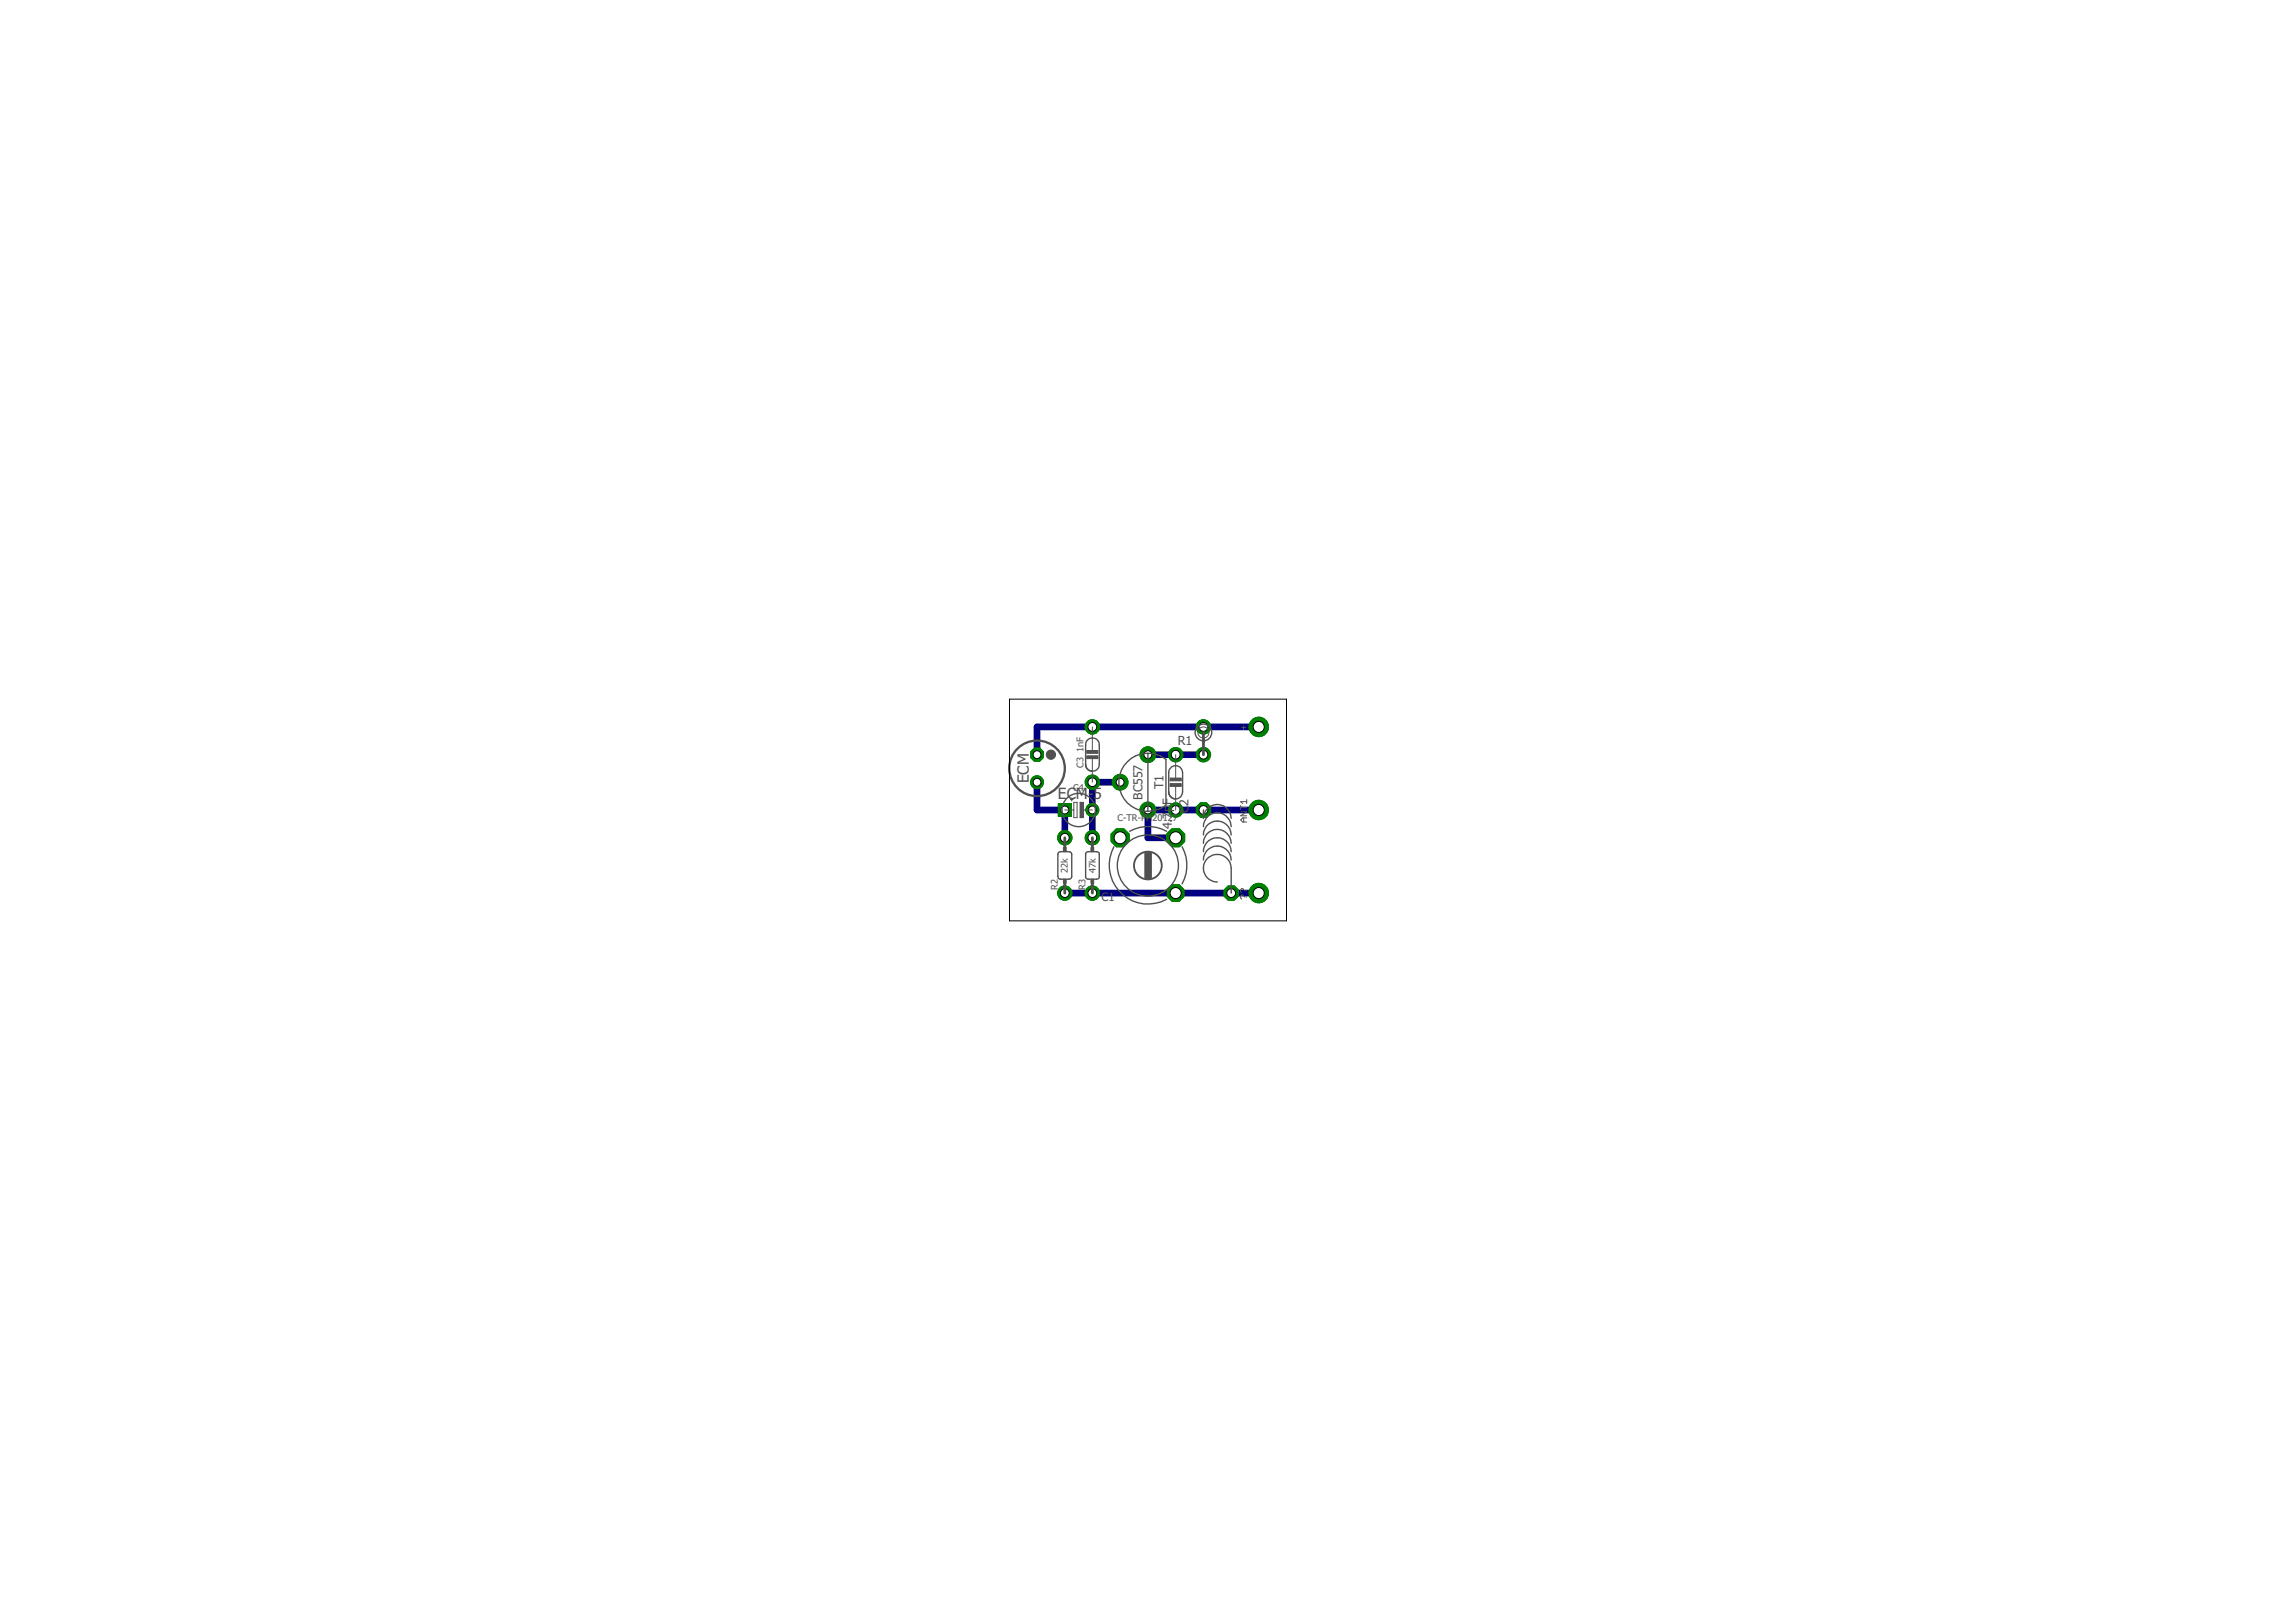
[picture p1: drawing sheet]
<svg xmlns="http://www.w3.org/2000/svg" width="210mm" height="148mm" viewBox="0 0 210 148" stroke-linecap="round" stroke-linejoin="round" font-family="sans-serif">
<defs><g id="words">
<g font-size="1.4" fill="#505050">
<text x="94.1" y="71.7" transform="rotate(-90 94.1 71.7)">ECM</text>
<text x="96.8" y="73">ECM-</text>
<text x="100" y="73">5</text>
</g>
<g font-size="1.1" fill="#505050">
<text x="107.7" y="68.1">R1</text>
<text x="104.5" y="73.2" transform="rotate(-90 104.5 73.2)">BC557</text>
<text x="106.4" y="72.2" transform="rotate(-90 106.4 72.2)">T1</text>
<text x="107.2" y="75.9" transform="rotate(-90 107.2 75.9)">4.7pF</text>
<text x="108.7" y="74.4" transform="rotate(-90 108.7 74.4)">C2</text>
<text x="100.7" y="82.4">C1</text>
</g>
<g font-size=".8" fill="#505050">
<text x="99.1" y="70.2" transform="rotate(-90 99.1 70.2)">C3</text>
<text x="99.1" y="68.8" transform="rotate(-90 99.1 68.8)">1nF</text>
<text x="98.2" y="72.4">C4</text>
<text x="102.2" y="75.1">C-TR-PH20127</text>
<text x="96.7" y="81.4" transform="rotate(-90 96.7 81.4)">R2</text>
<text x="97.7" y="79.8" transform="rotate(-90 97.7 79.8)">22k</text>
<text x="99.3" y="81.4" transform="rotate(-90 99.3 81.4)">R3</text>
<text x="100.2" y="79.8" transform="rotate(-90 100.2 79.8)">47k</text>
</g>
</g></defs>
<path d="M94.8 71.5v2.6h2.6v2.5M102.4 71.5h-2.5v5.1M105 69h5.1M115.1 74.1h-10.1v2.5h2.5M115.1 66.5h-20.3v2.5M97.4 81.7h17.7" fill="none" stroke="#000080" stroke-width=".61"/>
<circle cx="107.5" cy="69" r=".66" fill="#008000" stroke="#008000" stroke-width=".09"/>
<circle cx="107.5" cy="69" r=".4" fill="#fff" stroke="#000" stroke-width=".09"/>
<circle cx="107.5" cy="74.1" r=".66" fill="#008000" stroke="#008000" stroke-width=".09"/>
<circle cx="107.5" cy="74.1" r=".4" fill="#fff" stroke="#000" stroke-width=".09"/>
<circle cx="99.9" cy="66.5" r=".66" fill="#008000" stroke="#008000" stroke-width=".09"/>
<circle cx="99.9" cy="66.5" r=".4" fill="#fff" stroke="#000" stroke-width=".09"/>
<circle cx="99.9" cy="71.5" r=".66" fill="#008000" stroke="#008000" stroke-width=".09"/>
<circle cx="99.9" cy="71.5" r=".4" fill="#fff" stroke="#000" stroke-width=".09"/>
<circle cx="112.6" cy="81.7" r=".71" fill="#008000" stroke="#008000" stroke-width=".09"/>
<circle cx="112.6" cy="81.7" r=".4" fill="#fff" stroke="#000" stroke-width=".09"/>
<circle cx="110.1" cy="74.1" r=".71" fill="#008000" stroke="#008000" stroke-width=".09"/>
<circle cx="110.1" cy="74.1" r=".4" fill="#fff" stroke="#000" stroke-width=".09"/>
<circle cx="97.4" cy="81.7" r=".66" fill="#008000" stroke="#008000" stroke-width=".09"/>
<circle cx="97.4" cy="81.7" r=".4" fill="#fff" stroke="#000" stroke-width=".09"/>
<circle cx="97.4" cy="76.6" r=".66" fill="#008000" stroke="#008000" stroke-width=".09"/>
<circle cx="97.4" cy="76.6" r=".4" fill="#fff" stroke="#000" stroke-width=".09"/>
<circle cx="99.9" cy="81.7" r=".66" fill="#008000" stroke="#008000" stroke-width=".09"/>
<circle cx="99.9" cy="81.7" r=".4" fill="#fff" stroke="#000" stroke-width=".09"/>
<circle cx="99.9" cy="76.6" r=".66" fill="#008000" stroke="#008000" stroke-width=".09"/>
<circle cx="99.9" cy="76.6" r=".4" fill="#fff" stroke="#000" stroke-width=".09"/>
<circle cx="105" cy="74.1" r=".72" fill="#008000" stroke="#008000" stroke-width=".09"/>
<circle cx="105" cy="74.1" r=".36" fill="#fff" stroke="#000" stroke-width=".09"/>
<circle cx="105" cy="69" r=".72" fill="#008000" stroke="#008000" stroke-width=".09"/>
<circle cx="105" cy="69" r=".36" fill="#fff" stroke="#000" stroke-width=".09"/>
<circle cx="102.4" cy="71.5" r=".72" fill="#008000" stroke="#008000" stroke-width=".09"/>
<circle cx="102.4" cy="71.5" r=".36" fill="#fff" stroke="#000" stroke-width=".09"/>
<circle cx="94.8" cy="71.5" r=".59" fill="#008000" stroke="#008000" stroke-width=".09"/>
<circle cx="94.8" cy="71.5" r=".36" fill="#fff" stroke="#000" stroke-width=".09"/>
<circle cx="94.8" cy="69" r=".64" fill="#008000" stroke="#008000" stroke-width=".09"/>
<circle cx="94.8" cy="69" r=".36" fill="#fff" stroke="#000" stroke-width=".09"/>
<circle cx="107.5" cy="76.6" r=".89" fill="#008000" stroke="#008000" stroke-width=".09"/>
<circle cx="107.5" cy="76.6" r=".55" fill="#fff" stroke="#000" stroke-width=".09"/>
<circle cx="102.4" cy="76.6" r=".89" fill="#008000" stroke="#008000" stroke-width=".09"/>
<circle cx="102.4" cy="76.6" r=".55" fill="#fff" stroke="#000" stroke-width=".09"/>
<circle cx="107.5" cy="81.7" r=".83" fill="#008000" stroke="#008000" stroke-width=".09"/>
<circle cx="107.5" cy="81.7" r=".51" fill="#fff" stroke="#000" stroke-width=".09"/>
<circle cx="110.1" cy="66.5" r=".66" fill="#008000" stroke="#008000" stroke-width=".09"/>
<circle cx="110.1" cy="66.5" r=".4" fill="#fff" stroke="#000" stroke-width=".09"/>
<circle cx="110.1" cy="69" r=".66" fill="#008000" stroke="#008000" stroke-width=".09"/>
<circle cx="110.1" cy="69" r=".4" fill="#fff" stroke="#000" stroke-width=".09"/>
<circle cx="99.9" cy="74.1" r=".59" fill="#008000" stroke="#008000" stroke-width=".09"/>
<circle cx="99.9" cy="74.1" r=".36" fill="#fff" stroke="#000" stroke-width=".09"/>
<path d="M96.8 73.5h1.2v1.2h-1.2z" fill="#008000" stroke="#008000" stroke-width=".09"/>
<circle cx="97.4" cy="74.1" r=".36" fill="#fff" stroke="#000" stroke-width=".09"/>
<circle cx="115.1" cy="66.5" r=".89" fill="#008000" stroke="#008000" stroke-width=".09"/>
<circle cx="115.1" cy="66.5" r=".51" fill="#fff" stroke="#000" stroke-width=".09"/>
<circle cx="115.1" cy="81.7" r=".89" fill="#008000" stroke="#008000" stroke-width=".09"/>
<circle cx="115.1" cy="81.7" r=".51" fill="#fff" stroke="#000" stroke-width=".09"/>
<circle cx="115.1" cy="74.1" r=".89" fill="#008000" stroke="#008000" stroke-width=".09"/>
<circle cx="115.1" cy="74.1" r=".51" fill="#fff" stroke="#000" stroke-width=".09"/>
<circle cx="107.5" cy="69" r=".66" fill="#008000" stroke="#008000" stroke-width=".09"/>
<circle cx="107.5" cy="69" r=".4" fill="#fff" stroke="#000" stroke-width=".09"/>
<circle cx="107.5" cy="74.1" r=".66" fill="#008000" stroke="#008000" stroke-width=".09"/>
<circle cx="107.5" cy="74.1" r=".4" fill="#fff" stroke="#000" stroke-width=".09"/>
<circle cx="99.9" cy="66.5" r=".66" fill="#008000" stroke="#008000" stroke-width=".09"/>
<circle cx="99.9" cy="66.5" r=".4" fill="#fff" stroke="#000" stroke-width=".09"/>
<circle cx="99.9" cy="71.5" r=".66" fill="#008000" stroke="#008000" stroke-width=".09"/>
<circle cx="99.9" cy="71.5" r=".4" fill="#fff" stroke="#000" stroke-width=".09"/>
<circle cx="112.6" cy="81.7" r=".71" fill="#008000" stroke="#008000" stroke-width=".09"/>
<circle cx="112.6" cy="81.7" r=".4" fill="#fff" stroke="#000" stroke-width=".09"/>
<circle cx="110.1" cy="74.1" r=".71" fill="#008000" stroke="#008000" stroke-width=".09"/>
<circle cx="110.1" cy="74.1" r=".4" fill="#fff" stroke="#000" stroke-width=".09"/>
<circle cx="97.4" cy="81.7" r=".66" fill="#008000" stroke="#008000" stroke-width=".09"/>
<circle cx="97.4" cy="81.7" r=".4" fill="#fff" stroke="#000" stroke-width=".09"/>
<circle cx="97.4" cy="76.6" r=".66" fill="#008000" stroke="#008000" stroke-width=".09"/>
<circle cx="97.4" cy="76.6" r=".4" fill="#fff" stroke="#000" stroke-width=".09"/>
<circle cx="99.9" cy="81.7" r=".66" fill="#008000" stroke="#008000" stroke-width=".09"/>
<circle cx="99.9" cy="81.7" r=".4" fill="#fff" stroke="#000" stroke-width=".09"/>
<circle cx="99.9" cy="76.6" r=".66" fill="#008000" stroke="#008000" stroke-width=".09"/>
<circle cx="99.9" cy="76.6" r=".4" fill="#fff" stroke="#000" stroke-width=".09"/>
<circle cx="105" cy="74.1" r=".72" fill="#008000" stroke="#008000" stroke-width=".09"/>
<circle cx="105" cy="74.1" r=".36" fill="#fff" stroke="#000" stroke-width=".09"/>
<circle cx="105" cy="69" r=".72" fill="#008000" stroke="#008000" stroke-width=".09"/>
<circle cx="105" cy="69" r=".36" fill="#fff" stroke="#000" stroke-width=".09"/>
<circle cx="102.4" cy="71.5" r=".72" fill="#008000" stroke="#008000" stroke-width=".09"/>
<circle cx="102.4" cy="71.5" r=".36" fill="#fff" stroke="#000" stroke-width=".09"/>
<circle cx="94.8" cy="71.5" r=".59" fill="#008000" stroke="#008000" stroke-width=".09"/>
<circle cx="94.8" cy="71.5" r=".36" fill="#fff" stroke="#000" stroke-width=".09"/>
<circle cx="94.8" cy="69" r=".64" fill="#008000" stroke="#008000" stroke-width=".09"/>
<circle cx="94.8" cy="69" r=".36" fill="#fff" stroke="#000" stroke-width=".09"/>
<circle cx="107.5" cy="76.6" r=".89" fill="#008000" stroke="#008000" stroke-width=".09"/>
<circle cx="107.5" cy="76.6" r=".55" fill="#fff" stroke="#000" stroke-width=".09"/>
<circle cx="102.4" cy="76.6" r=".89" fill="#008000" stroke="#008000" stroke-width=".09"/>
<circle cx="102.4" cy="76.6" r=".55" fill="#fff" stroke="#000" stroke-width=".09"/>
<circle cx="107.5" cy="81.7" r=".83" fill="#008000" stroke="#008000" stroke-width=".09"/>
<circle cx="107.5" cy="81.7" r=".51" fill="#fff" stroke="#000" stroke-width=".09"/>
<circle cx="110.1" cy="66.5" r=".66" fill="#008000" stroke="#008000" stroke-width=".09"/>
<circle cx="110.1" cy="66.5" r=".4" fill="#fff" stroke="#000" stroke-width=".09"/>
<circle cx="110.1" cy="69" r=".66" fill="#008000" stroke="#008000" stroke-width=".09"/>
<circle cx="110.1" cy="69" r=".4" fill="#fff" stroke="#000" stroke-width=".09"/>
<circle cx="99.9" cy="74.1" r=".59" fill="#008000" stroke="#008000" stroke-width=".09"/>
<circle cx="99.9" cy="74.1" r=".36" fill="#fff" stroke="#000" stroke-width=".09"/>
<path d="M96.8 73.5h1.2v1.2h-1.2z" fill="#008000" stroke="#008000" stroke-width=".09"/>
<circle cx="97.4" cy="74.1" r=".36" fill="#fff" stroke="#000" stroke-width=".09"/>
<circle cx="115.1" cy="66.5" r=".89" fill="#008000" stroke="#008000" stroke-width=".09"/>
<circle cx="115.1" cy="66.5" r=".51" fill="#fff" stroke="#000" stroke-width=".09"/>
<circle cx="115.1" cy="81.7" r=".89" fill="#008000" stroke="#008000" stroke-width=".09"/>
<circle cx="115.1" cy="81.7" r=".51" fill="#fff" stroke="#000" stroke-width=".09"/>
<circle cx="115.1" cy="74.1" r=".89" fill="#008000" stroke="#008000" stroke-width=".09"/>
<circle cx="115.1" cy="74.1" r=".51" fill="#fff" stroke="#000" stroke-width=".09"/>
<g fill="none" stroke="#505050" stroke-width=".13">
<path d="M96.8 78l1-.1 .2 .1v2.2l-.1 .2h-.9l-.2-.1zM99.4 78l.9-.1 .2 .1v2.3l-.1 .1h-.9l-.2-.1v-2.3zM99.4 67.8a.63 .63 0 0 1 .7-.3 .63 .63 0 0 1 .4 .6v1.8a.62 .62 0 0 1-.6 .6 .62 .62 0 0 1-.6-.6v-1.8zM101.9 77.4a3.6 3.6 0 0 0 .6 4.2 3.6 3.6 0 0 0 4.2 .7M103.3 76a3.5 3.5 0 0 1 3.4 0M105 68.9a2.66 2.66 0 0 0-2.7 2.7 2.66 2.66 0 0 0 2.7 2.6M105 68.9l1.1 .2M105 68.9v5.3M106.1 69.1l.5 .3v4.2a2.62 2.62 0 0 1-1.6 .6M107.1 70.1a.65 .65 0 0 1 1.1 .6v1.7a.63 .63 0 0 1-.7 .7 .63 .63 0 0 1-.6-.7v-1.7v-.2zM108.1 77.4a3.5 3.5 0 0 1 0 3.4M110.1 74.1v.7a1.27 1.27 0 0 1 1.2-1.2 1.27 1.27 0 0 1 1.3 1.2"/>
<path d="M110.1 75.6a1.27 1.27 0 0 1 1.2-1.3 1.27 1.27 0 0 1 1.3 1.3M110.1 76.4a1.27 1.27 0 0 1 1.2-1.3 1.27 1.27 0 0 1 1.3 1.3M110.1 77.1a1.27 1.27 0 0 1 1.2-1.2 1.27 1.27 0 0 1 1.3 1.2M110.1 77.9a1.27 1.27 0 0 1 1.2-1.3 1.27 1.27 0 0 1 1.3 1.3M110.1 78.7a1.27 1.27 0 0 1 1.2-1.3 1.27 1.27 0 0 1 1.3 1.3M111.3 80.7a1.27 1.27 0 0 1-1.2-1.3 1.27 1.27 0 0 1 1.2-1.3 1.27 1.27 0 0 1 1.3 1.3v2.3"/>
<circle cx="98.7" cy="74.1" r="1.52"/>
<circle cx="105" cy="79.2" r="2.79"/>
<circle cx="110.1" cy="67" r=".76"/>
</g>
<g fill="#505050" stroke="#505050" stroke-width=".09">
<path d="M107 71.7h1v.2h-1z"/>
<path d="M107 71.2h1v.2h-1z"/>
<path d="M99.4 69.1h1v.3h-1z"/>
<path d="M99.4 68.6h1v.3h-1z"/>
<path d="M97.3 77.5h.2v.4h-.2z"/>
<path d="M97.3 80.4h.2v.4h-.2z"/>
<path d="M99.8 77.5h.2v.4h-.2z"/>
<path d="M99.8 80.4h.2v.4h-.2z"/>
<path d="M104.7 77.9h.6v2.4h-.6z"/>
<path d="M98.8 73.4h.2v1.4h-.2z"/>
</g>
<circle cx="94.8" cy="70.3" r="2.54" fill="none" stroke="#505050" stroke-width=".21"/>
<circle cx="96.1" cy="69" r=".42" fill="#505050" stroke="#505050" stroke-width=".09"/>
<circle cx="105" cy="79.2" r="1.27" fill="none" stroke="#505050" stroke-width=".17"/>
<path d="M97.4 76.6v.9M99.9 76.6v.9M110.1 67v2M97.4 80.8v.9M99.9 80.8v.9" fill="none" stroke="#505050" stroke-width=".25"/>
<g fill="none" stroke="#505050" stroke-width=".09">
<path d="M97.4 74.1h.8M97.9 73.1h.2M98 73v.3M98.2 73.4h.3v1.4h-.3zM98.8 73.4h.3v1.4h-.3zM99.1 74.1h.8M99.9 66.5v2.1M99.9 69.4v2.1M107.5 69v2.2M107.5 71.9v2.2M113.5 73.7v.4M113.5 74.3h.5l-.5 .3h.5"/>
<path d="M113.5 73.9h.5M113.6 66.5h.3M113.7 66.4v.3M113.7 74.8v.4M114 74.8h-.3l-.2 .2 .2 .2h.3M114 73.3h-.5l.2 .2M114 73.1v.4M113.8 82l-.1-.1h-.1h-.1l.1 .3M113.8 81.5l-.1-.2h-.1l-.1 .1 .1 .3M113.9 82h.1M113.9 81.5h.1"/>
<circle cx="110.1" cy="67" r=".51"/>
</g>
<path d="M92.3 63.9h25.4v20.3h-25.4z" fill="none" stroke="#000" stroke-width=".09"/>
<use href="#words"/>
</svg>
